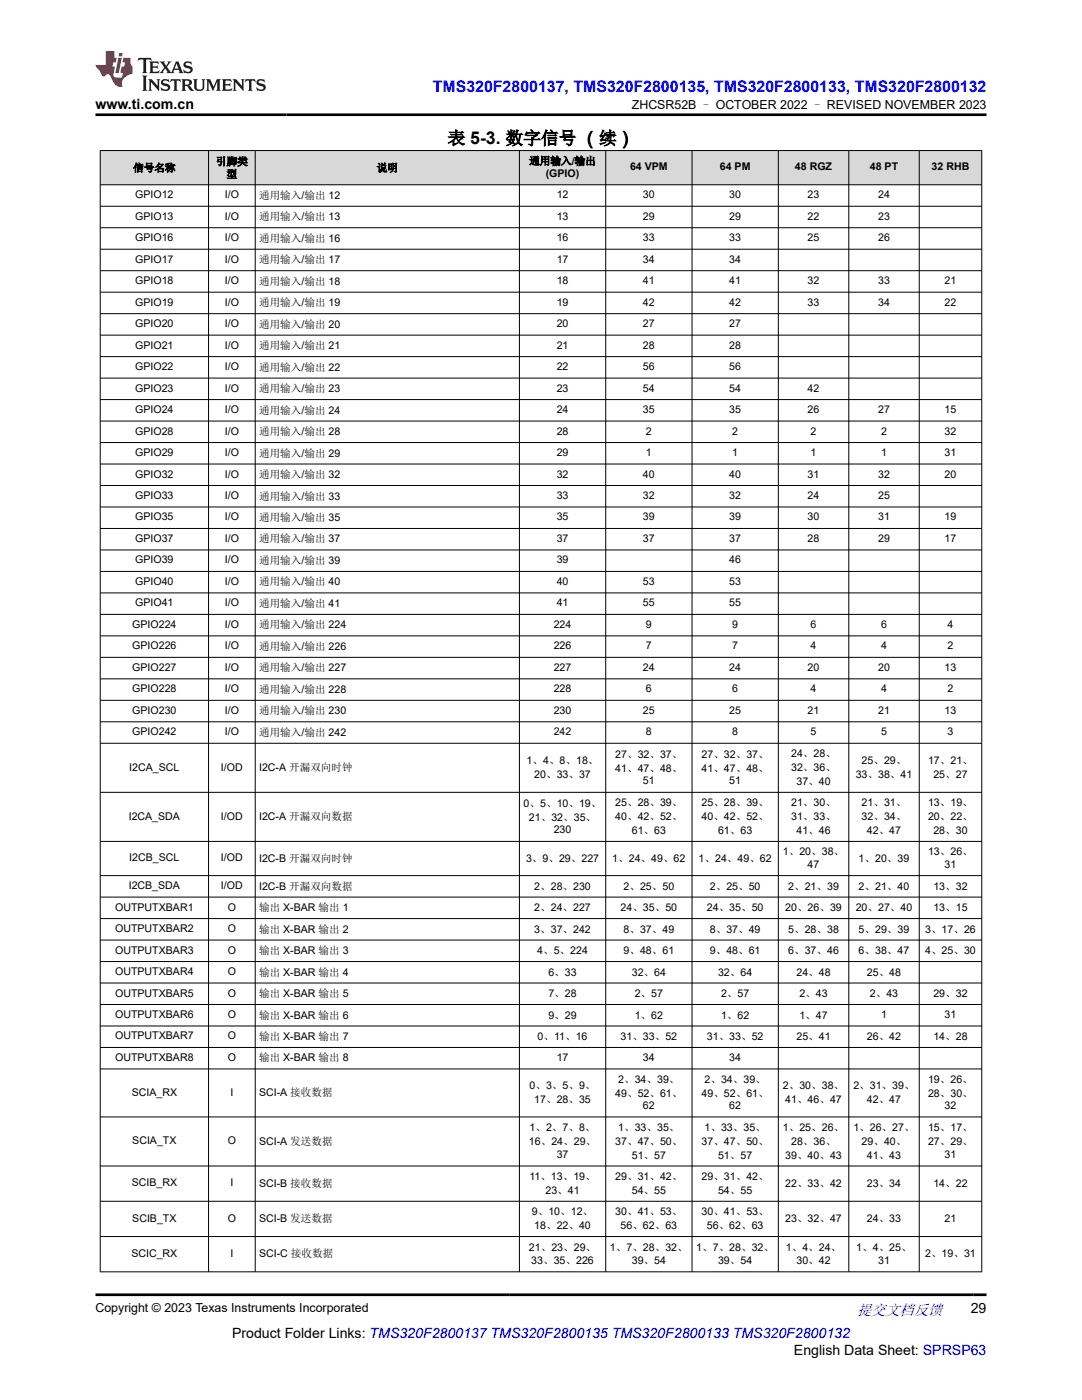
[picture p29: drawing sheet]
<svg xmlns="http://www.w3.org/2000/svg" width="216mm" height="279mm" viewBox="0 0 216 279" stroke-linecap="round" stroke-linejoin="round" font-family="sans-serif">
<defs><g id="words">
<text font-size="3.5" x="89.3" y="28.8">表 5-3. 数字信号 （续）</text>
<text font-size="3.2" fill="#00f" x="86.4" y="18.3">TMS320F2800137, TMS320F2800135, TMS320F2800133, TMS320F2800132</text>
<text font-size="3" fill="#00f" x="171" y="262.4">提交文档反馈</text>
<g font-size="2.8">
<text x="19" y="21.7">www.ti.com.cn</text>
<text x="193.7" y="262.1">29</text>
<text x="46.3" y="266.9">Product Folder Links: TMS320F2800137 TMS320F2800135 TMS320F2800133 TMS320F2800132</text>
<text x="158.4" y="270.3">English Data Sheet: SPRSP63</text>
</g>
<g font-size="2.5">
<text x="126.1" y="21.8">ZHCSR52B – OCTOBER 2022 – REVISED NOVEMBER 2023</text>
<text x="19" y="261.8">Copyright © 2023 Texas Instruments Incorporated</text>
</g>
<g font-size="2.1">
<text x="26.6" y="34.2">信号名称</text>
<text x="43.1" y="33">引脚类</text>
<text x="45.2" y="35.5">型</text>
<text x="75.2" y="34.2">说明</text>
<text x="105.6" y="32.8">通用输入/输出</text>
<text x="108.9" y="35.4">(GPIO)</text>
<text x="125.7" y="34">64 VPM</text>
<text x="143.6" y="34">64 PM</text>
<text x="158.6" y="34">48 RGZ</text>
<text x="173.6" y="34">48 PT</text>
<text x="185.9" y="34">32 RHB</text>
<text x="27" y="39.6">GPIO12</text>
<text x="44.9" y="39.6">I/O</text>
<text x="51.7" y="39.7">通用输入/输出 12</text>
<text x="111.1" y="39.6">12</text>
<text x="128.3" y="39.6">30</text>
<text x="145.5" y="39.6">30</text>
<text x="161.2" y="39.6">23</text>
<text x="175.2" y="39.6">24</text>
<text x="27" y="43.9">GPIO13</text>
<text x="44.9" y="43.9">I/O</text>
<text x="51.7" y="44">通用输入/输出 13</text>
<text x="111.1" y="43.9">13</text>
<text x="128.3" y="43.9">29</text>
<text x="145.5" y="43.9">29</text>
<text x="161.2" y="43.9">22</text>
<text x="175.2" y="43.9">23</text>
<text x="27" y="48.1">GPIO16</text>
<text x="27" y="52.4">GPIO17</text>
<text x="44.9" y="48.1">I/O</text>
<text x="44.9" y="52.4">I/O</text>
<text x="51.7" y="48.2">通用输入/输出 16</text>
<text x="51.7" y="52.5">通用输入/输出 17</text>
<text x="111.1" y="48.1">16</text>
<text x="111.1" y="52.4">17</text>
<text x="128.3" y="48.1">33</text>
<text x="128.3" y="52.4">34</text>
<text x="145.5" y="48.1">33</text>
<text x="145.5" y="52.4">34</text>
<text x="161.2" y="48.1">25</text>
<text x="175.2" y="48.1">26</text>
<text x="27" y="56.7">GPIO18</text>
<text x="44.9" y="56.7">I/O</text>
<text x="51.7" y="56.8">通用输入/输出 18</text>
<text x="111.1" y="56.7">18</text>
<text x="128.3" y="56.7">41</text>
<text x="145.5" y="56.7">41</text>
<text x="161.2" y="56.7">32</text>
<text x="175.2" y="56.7">33</text>
<text x="188.5" y="56.7">21</text>
<text x="27" y="61">GPIO19</text>
<text x="27" y="65.3">GPIO20</text>
<text x="44.9" y="61">I/O</text>
<text x="44.9" y="65.3">I/O</text>
<text x="51.7" y="61.1">通用输入/输出 19</text>
<text x="51.7" y="65.4">通用输入/输出 20</text>
<text x="111.1" y="61">19</text>
<text x="111.1" y="65.3">20</text>
<text x="128.3" y="61">42</text>
<text x="128.3" y="65.3">27</text>
<text x="145.5" y="61">42</text>
<text x="145.5" y="65.3">27</text>
<text x="161.2" y="61">33</text>
<text x="175.2" y="61">34</text>
<text x="188.5" y="61">22</text>
<text x="27" y="69.6">GPIO21</text>
<text x="44.9" y="69.6">I/O</text>
<text x="51.7" y="69.7">通用输入/输出 21</text>
<text x="111.1" y="69.6">21</text>
<text x="128.3" y="69.6">28</text>
<text x="145.5" y="69.6">28</text>
<text x="27" y="73.9">GPIO22</text>
<text x="44.9" y="73.9">I/O</text>
<text x="51.7" y="74">通用输入/输出 22</text>
<text x="111.1" y="73.9">22</text>
<text x="128.3" y="73.9">56</text>
<text x="145.5" y="73.9">56</text>
<text x="27" y="78.2">GPIO23</text>
<text x="27" y="82.4">GPIO24</text>
<text x="44.9" y="78.2">I/O</text>
<text x="44.9" y="82.4">I/O</text>
<text x="51.7" y="78.3">通用输入/输出 23</text>
<text x="51.7" y="82.5">通用输入/输出 24</text>
<text x="111.1" y="78.2">23</text>
<text x="111.1" y="82.4">24</text>
<text x="128.3" y="78.2">54</text>
<text x="128.3" y="82.4">35</text>
<text x="145.5" y="78.2">54</text>
<text x="145.5" y="82.4">35</text>
<text x="161.2" y="78.2">42</text>
<text x="161.2" y="82.4">26</text>
<text x="175.2" y="82.4">27</text>
<text x="188.5" y="82.4">15</text>
<text x="27" y="86.7">GPIO28</text>
<text x="44.9" y="86.7">I/O</text>
<text x="51.7" y="86.8">通用输入/输出 28</text>
<text x="111.1" y="86.7">28</text>
<text x="128.9" y="86.7">2</text>
<text x="146.1" y="86.7">2</text>
<text x="161.7" y="86.7">2</text>
<text x="175.8" y="86.7">2</text>
<text x="188.5" y="86.7">32</text>
<text x="27" y="91">GPIO29</text>
<text x="27" y="95.3">GPIO32</text>
<text x="44.9" y="91">I/O</text>
<text x="44.9" y="95.3">I/O</text>
<text x="51.7" y="91.1">通用输入/输出 29</text>
<text x="51.7" y="95.4">通用输入/输出 32</text>
<text x="111.1" y="91">29</text>
<text x="111.1" y="95.3">32</text>
<text x="128.3" y="95.3">40</text>
<text x="128.9" y="91">1</text>
<text x="145.5" y="95.3">40</text>
<text x="146.1" y="91">1</text>
<text x="161.2" y="95.3">31</text>
<text x="161.7" y="91">1</text>
<text x="175.2" y="95.3">32</text>
<text x="175.8" y="91">1</text>
<text x="188.5" y="91">31</text>
<text x="188.5" y="95.3">20</text>
<text x="27" y="99.6">GPIO33</text>
<text x="44.9" y="99.6">I/O</text>
<text x="51.7" y="99.7">通用输入/输出 33</text>
<text x="111.1" y="99.6">33</text>
<text x="128.3" y="99.6">32</text>
<text x="145.5" y="99.6">32</text>
<text x="161.2" y="99.6">24</text>
<text x="175.2" y="99.6">25</text>
<text x="27" y="103.9">GPIO35</text>
<text x="44.9" y="103.9">I/O</text>
<text x="51.7" y="104">通用输入/输出 35</text>
<text x="111.1" y="103.9">35</text>
<text x="128.3" y="103.9">39</text>
<text x="145.5" y="103.9">39</text>
<text x="161.2" y="103.9">30</text>
<text x="175.2" y="103.9">31</text>
<text x="188.5" y="103.9">19</text>
<text x="27" y="108.2">GPIO37</text>
<text x="27" y="112.4">GPIO39</text>
<text x="44.9" y="108.2">I/O</text>
<text x="44.9" y="112.4">I/O</text>
<text x="51.7" y="108.3">通用输入/输出 37</text>
<text x="51.7" y="112.6">通用输入/输出 39</text>
<text x="111.1" y="108.2">37</text>
<text x="111.1" y="112.4">39</text>
<text x="128.3" y="108.2">37</text>
<text x="145.5" y="108.2">37</text>
<text x="145.5" y="112.4">46</text>
<text x="161.2" y="108.2">28</text>
<text x="175.2" y="108.2">29</text>
<text x="188.5" y="108.2">17</text>
<text x="27" y="116.7">GPIO40</text>
<text x="44.9" y="116.7">I/O</text>
<text x="51.7" y="116.8">通用输入/输出 40</text>
<text x="111.1" y="116.7">40</text>
<text x="128.3" y="116.7">53</text>
<text x="145.5" y="116.7">53</text>
<text x="26.4" y="125.3">GPIO224</text>
<text x="27" y="121">GPIO41</text>
<text x="44.9" y="121">I/O</text>
<text x="44.9" y="125.3">I/O</text>
<text x="51.7" y="121.1">通用输入/输出 41</text>
<text x="51.7" y="125.4">通用输入/输出 224</text>
<text x="110.5" y="125.3">224</text>
<text x="111.1" y="121">41</text>
<text x="128.3" y="121">55</text>
<text x="128.9" y="125.3">9</text>
<text x="145.5" y="121">55</text>
<text x="146.1" y="125.3">9</text>
<text x="161.7" y="125.3">6</text>
<text x="175.8" y="125.3">6</text>
<text x="189.1" y="125.3">4</text>
<text x="26.4" y="129.6">GPIO226</text>
<text x="44.9" y="129.6">I/O</text>
<text x="51.7" y="129.7">通用输入/输出 226</text>
<text x="110.5" y="129.6">226</text>
<text x="128.9" y="129.6">7</text>
<text x="146.1" y="129.6">7</text>
<text x="161.7" y="129.6">4</text>
<text x="175.8" y="129.6">4</text>
<text x="189.1" y="129.6">2</text>
<text x="26.4" y="133.9">GPIO227</text>
<text x="44.9" y="133.9">I/O</text>
<text x="51.7" y="134">通用输入/输出 227</text>
<text x="110.5" y="133.9">227</text>
<text x="128.3" y="133.9">24</text>
<text x="145.5" y="133.9">24</text>
<text x="161.2" y="133.9">20</text>
<text x="175.2" y="133.9">20</text>
<text x="188.5" y="133.9">13</text>
<text x="26.4" y="138.2">GPIO228</text>
<text x="26.4" y="142.5">GPIO230</text>
<text x="44.9" y="138.2">I/O</text>
<text x="44.9" y="142.5">I/O</text>
<text x="51.7" y="138.3">通用输入/输出 228</text>
<text x="51.7" y="142.6">通用输入/输出 230</text>
<text x="110.5" y="138.2">228</text>
<text x="110.5" y="142.5">230</text>
<text x="128.3" y="142.5">25</text>
<text x="128.9" y="138.2">6</text>
<text x="145.5" y="142.5">25</text>
<text x="146.1" y="138.2">6</text>
<text x="161.2" y="142.5">21</text>
<text x="161.7" y="138.2">4</text>
<text x="175.2" y="142.5">21</text>
<text x="175.8" y="138.2">4</text>
<text x="188.5" y="142.5">13</text>
<text x="189.1" y="138.2">2</text>
<text x="26.4" y="146.7">GPIO242</text>
<text x="44.9" y="146.7">I/O</text>
<text x="51.7" y="146.8">通用输入/输出 242</text>
<text x="110.5" y="146.7">242</text>
<text x="128.9" y="146.7">8</text>
<text x="146.1" y="146.7">8</text>
<text x="161.7" y="146.7">5</text>
<text x="175.8" y="146.7">5</text>
<text x="189.1" y="146.7">3</text>
<text x="25.8" y="153.8">I2CA_SCL</text>
<text x="44.1" y="153.8">I/OD</text>
<text x="51.7" y="153.9">I2C-A 开漏双向时钟</text>
<text x="105.1" y="152.5">1、4、8、18、</text>
<text x="106.6" y="155.3">20、33、37</text>
<text x="122.8" y="151.2">27、32、37、</text>
<text x="122.8" y="154">41、47、48、</text>
<text x="140" y="151.2">27、32、37、</text>
<text x="140" y="154">41、47、48、</text>
<text x="157.9" y="151.1">24、28、</text>
<text x="157.9" y="153.9">32、36、</text>
<text x="170.7" y="155.3">33、38、41</text>
<text x="171.9" y="152.5">25、29、</text>
<text x="185.2" y="152.5">17、21、</text>
<text x="186.2" y="155.3">25、27</text>
<text x="104.5" y="161">0、5、10、19、</text>
<text x="122.8" y="160.9">25、28、39、</text>
<text x="128.3" y="156.5">51</text>
<text x="140" y="160.9">25、28、39、</text>
<text x="145.5" y="156.5">51</text>
<text x="157.9" y="160.9">21、30、</text>
<text x="158.9" y="156.6">37、40</text>
<text x="171.9" y="160.9">21、31、</text>
<text x="185.2" y="160.9">13、19、</text>
<text x="25.7" y="163.6">I2CA_SDA</text>
<text x="44.1" y="163.6">I/OD</text>
<text x="51.7" y="163.7">I2C-A 开漏双向数据</text>
<text x="105.5" y="163.8">21、32、35、</text>
<text x="110.5" y="166.3">230</text>
<text x="122.8" y="163.7">40、42、52、</text>
<text x="126.1" y="166.4">61、63</text>
<text x="140" y="163.7">40、42、52、</text>
<text x="143.3" y="166.4">61、63</text>
<text x="157.9" y="163.7">31、33、</text>
<text x="158.9" y="166.4">41、46</text>
<text x="171.9" y="163.7">32、34、</text>
<text x="173" y="166.4">42、47</text>
<text x="185.2" y="163.7">20、22、</text>
<text x="186.2" y="166.4">28、30</text>
<text x="25.8" y="171.9">I2CB_SCL</text>
<text x="44.1" y="171.9">I/OD</text>
<text x="51.7" y="172">I2C-B 开漏双向时钟</text>
<text x="105" y="172">3、9、29、227</text>
<text x="122.2" y="172">1、24、49、62</text>
<text x="139.4" y="172">1、24、49、62</text>
<text x="156.2" y="170.7">1、20、38、</text>
<text x="161.2" y="173.3">47</text>
<text x="171.3" y="172">1、20、39</text>
<text x="185.2" y="170.7">13、26、</text>
<text x="188.5" y="173.3">31</text>
<text x="25.7" y="177.4">I2CB_SDA</text>
<text x="44.1" y="177.4">I/OD</text>
<text x="51.7" y="177.5">I2C-B 开漏双向数据</text>
<text x="106.6" y="177.5">2、28、230</text>
<text x="124.4" y="177.5">2、25、50</text>
<text x="141.6" y="177.5">2、25、50</text>
<text x="157.3" y="177.5">2、21、39</text>
<text x="171.3" y="177.5">2、21、40</text>
<text x="186.2" y="177.5">13、32</text>
<text x="23" y="181.7">OUTPUTXBAR1</text>
<text x="45.4" y="181.7">O</text>
<text x="51.7" y="181.8">输出 X-BAR 输出 1</text>
<text x="106.6" y="181.8">2、24、227</text>
<text x="123.8" y="181.8">24、35、50</text>
<text x="141" y="181.8">24、35、50</text>
<text x="156.7" y="181.8">20、26、39</text>
<text x="170.7" y="181.8">20、27、40</text>
<text x="186.2" y="181.8">13、15</text>
<text x="23" y="186">OUTPUTXBAR2</text>
<text x="23" y="190.3">OUTPUTXBAR3</text>
<text x="45.4" y="186">O</text>
<text x="45.4" y="190.3">O</text>
<text x="51.7" y="186.1">输出 X-BAR 输出 2</text>
<text x="51.7" y="190.4">输出 X-BAR 输出 3</text>
<text x="106.6" y="186.1">3、37、242</text>
<text x="107.2" y="190.4">4、5、224</text>
<text x="124.4" y="186.1">8、37、49</text>
<text x="124.4" y="190.4">9、48、61</text>
<text x="141.6" y="186.1">8、37、49</text>
<text x="141.6" y="190.4">9、48、61</text>
<text x="157.3" y="186.1">5、28、38</text>
<text x="157.3" y="190.4">6、37、46</text>
<text x="171.3" y="186.1">5、29、39</text>
<text x="171.3" y="190.4">6、38、47</text>
<text x="184.6" y="186.1">3、17、26</text>
<text x="184.6" y="190.4">4、25、30</text>
<text x="23" y="194.6">OUTPUTXBAR4</text>
<text x="45.4" y="194.6">O</text>
<text x="51.7" y="194.7">输出 X-BAR 输出 4</text>
<text x="109.4" y="194.7">6、33</text>
<text x="126.1" y="194.7">32、64</text>
<text x="143.3" y="194.7">32、64</text>
<text x="158.9" y="194.7">24、48</text>
<text x="173" y="194.7">25、48</text>
<text x="23" y="198.9">OUTPUTXBAR5</text>
<text x="23" y="203.2">OUTPUTXBAR6</text>
<text x="45.4" y="198.9">O</text>
<text x="45.4" y="203.2">O</text>
<text x="51.7" y="199">输出 X-BAR 输出 5</text>
<text x="51.7" y="203.3">输出 X-BAR 输出 6</text>
<text x="109.4" y="199">7、28</text>
<text x="109.4" y="203.3">9、29</text>
<text x="126.7" y="199">2、57</text>
<text x="126.7" y="203.3">1、62</text>
<text x="143.9" y="199">2、57</text>
<text x="143.9" y="203.3">1、62</text>
<text x="159.5" y="199">2、43</text>
<text x="159.5" y="203.3">1、47</text>
<text x="173.6" y="199">2、43</text>
<text x="175.8" y="203.2">1</text>
<text x="186.2" y="199">29、32</text>
<text x="188.5" y="203.2">31</text>
<text x="23" y="207.4">OUTPUTXBAR7</text>
<text x="45.4" y="207.4">O</text>
<text x="51.7" y="207.6">输出 X-BAR 输出 7</text>
<text x="107.3" y="207.6">0、11、16</text>
<text x="123.8" y="207.6">31、33、52</text>
<text x="141" y="207.6">31、33、52</text>
<text x="158.9" y="207.6">25、41</text>
<text x="173" y="207.6">26、42</text>
<text x="186.2" y="207.6">14、28</text>
<text x="23" y="211.7">OUTPUTXBAR8</text>
<text x="45.4" y="211.7">O</text>
<text x="51.7" y="211.8">输出 X-BAR 输出 8</text>
<text x="111.1" y="211.7">17</text>
<text x="128.3" y="211.7">34</text>
<text x="145.5" y="211.7">34</text>
<text x="26.3" y="218.7">SCIA_RX</text>
<text x="46" y="218.7">I</text>
<text x="51.7" y="218.8">SCI-A 接收数据</text>
<text x="105.7" y="217.4">0、3、5、9、</text>
<text x="106.6" y="220.2">17、28、35</text>
<text x="122.8" y="218.9">49、52、61、</text>
<text x="123.4" y="216.1">2、34、39、</text>
<text x="128.3" y="221.4">62</text>
<text x="140" y="218.9">49、52、61、</text>
<text x="140.6" y="216.1">2、34、39、</text>
<text x="145.5" y="221.4">62</text>
<text x="156.2" y="217.4">2、30、38、</text>
<text x="156.7" y="220.2">41、46、47</text>
<text x="170.3" y="217.4">2、31、39、</text>
<text x="173" y="220.2">42、47</text>
<text x="185.2" y="216.1">19、26、</text>
<text x="185.2" y="218.9">28、30、</text>
<text x="188.5" y="221.4">32</text>
<text x="105.7" y="225.8">1、2、7、8、</text>
<text x="123.4" y="225.7">1、33、35、</text>
<text x="140.6" y="225.7">1、33、35、</text>
<text x="156.2" y="225.7">1、25、26、</text>
<text x="170.3" y="225.7">1、26、27、</text>
<text x="185.2" y="225.8">15、17、</text>
<text x="26.4" y="228.4">SCIA_TX</text>
<text x="45.4" y="228.4">O</text>
<text x="51.7" y="228.5">SCI-A 发送数据</text>
<text x="105.5" y="228.6">16、24、29、</text>
<text x="111.1" y="231.1">37</text>
<text x="122.8" y="228.5">37、47、50、</text>
<text x="126.1" y="231.2">51、57</text>
<text x="140" y="228.5">37、47、50、</text>
<text x="143.3" y="231.2">51、57</text>
<text x="156.7" y="231.2">39、40、43</text>
<text x="157.9" y="228.5">28、36、</text>
<text x="171.9" y="228.5">29、40、</text>
<text x="173" y="231.2">41、43</text>
<text x="185.2" y="228.6">27、29、</text>
<text x="188.5" y="231.1">31</text>
<text x="26.3" y="236.8">SCIB_RX</text>
<text x="46" y="236.8">I</text>
<text x="51.7" y="236.9">SCI-B 接收数据</text>
<text x="105.6" y="235.5">11、13、19、</text>
<text x="108.8" y="238.3">23、41</text>
<text x="122.8" y="235.5">29、31、42、</text>
<text x="126.1" y="238.3">54、55</text>
<text x="140" y="235.5">29、31、42、</text>
<text x="143.3" y="238.3">54、55</text>
<text x="156.7" y="236.9">22、33、42</text>
<text x="173" y="236.9">23、34</text>
<text x="186.2" y="236.9">14、22</text>
<text x="26.4" y="243.8">SCIB_TX</text>
<text x="45.4" y="243.8">O</text>
<text x="51.7" y="243.9">SCI-B 发送数据</text>
<text x="106.1" y="242.5">9、10、12、</text>
<text x="106.6" y="245.3">18、22、40</text>
<text x="122.8" y="242.5">30、41、53、</text>
<text x="123.8" y="245.3">56、62、63</text>
<text x="140" y="242.5">30、41、53、</text>
<text x="141" y="245.3">56、62、63</text>
<text x="156.7" y="243.9">23、32、47</text>
<text x="173" y="243.9">24、33</text>
<text x="188.5" y="243.8">21</text>
<text x="26.2" y="250.8">SCIC_RX</text>
<text x="46" y="250.8">I</text>
<text x="51.7" y="251">SCI-C 接收数据</text>
<text x="105.5" y="249.6">21、23、29、</text>
<text x="121.7" y="249.6">1、7、28、32、</text>
<text x="138.9" y="249.6">1、7、28、32、</text>
<text x="156.8" y="249.6">1、4、24、</text>
<text x="170.9" y="249.7">1、4、25、</text>
<text x="184.6" y="251">2、19、31</text>
<text x="106" y="252.3">33、35、226</text>
<text x="126.1" y="252.3">39、54</text>
<text x="143.3" y="252.3">39、54</text>
<text x="158.9" y="252.3">30、42</text>
<text x="175.2" y="252.2">31</text>
</g>
</g></defs>
<g fill="#d8d8d8">
<path d="M20 30h175.9v6.9h-175.9z" fill-rule="evenodd"/>
<path d="M20.1 30.1h21.5v6.7h-21.5z" fill-rule="evenodd"/>
<path d="M41.7 30.1h9.2v6.7h-9.2z" fill-rule="evenodd"/>
<path d="M51 30.1h52.6v6.7h-52.6z" fill-rule="evenodd"/>
<path d="M103.7 30.1h17.1v6.7h-17.1z" fill-rule="evenodd"/>
<path d="M120.9 30.1h17.1v6.7h-17.1z" fill-rule="evenodd"/>
<path d="M138.1 30.1h17.1v6.7h-17.1z" fill-rule="evenodd"/>
<path d="M155.4 30.1h13.9v6.7h-13.9z" fill-rule="evenodd"/>
<path d="M169.4 30.1h14v6.7h-14z" fill-rule="evenodd"/>
<path d="M183.5 30.1h12.3v6.7h-12.3z" fill-rule="evenodd"/>
</g>
<g fill="none" stroke="#000" stroke-width=".2">
<path d="M19.9 30h176.1M19.9 36.9h176.1M20 30v223.9M41.6 30v223.9M50.9 30v223.9M103.6 30v223.9M120.9 30v223.9M138.1 30v223.9M155.3 30v223.9M169.4 30v223.9M183.4 30v223.9M195.9 30v223.9"/>
<path d="M19.9 41.2h176.1M19.9 45.5h176.1M19.9 49.7h176.1M19.9 54h176.1M19.9 58.3h176.1M19.9 62.6h176.1M19.9 66.9h176.1M19.9 71.2h176.1M19.9 75.5h176.1M19.9 79.7h176.1M19.9 84h176.1M19.9 88.3h176.1"/>
<path d="M19.9 92.6h176.1M19.9 96.9h176.1M19.9 101.2h176.1M19.9 105.5h176.1M19.9 109.8h176.1M19.9 114h176.1M19.9 118.3h176.1M19.9 122.6h176.1M19.9 126.9h176.1M19.9 131.2h176.1M19.9 135.5h176.1M19.9 139.8h176.1"/>
<path d="M19.9 144.1h176.1M19.9 148.3h176.1M19.9 158.1h176.1M19.9 167.9h176.1M19.9 174.7h176.1M19.9 179h176.1M19.9 183.3h176.1M19.9 187.6h176.1M19.9 191.9h176.1M19.9 196.2h176.1M19.9 200.5h176.1M19.9 204.8h176.1"/>
<path d="M19.9 209h176.1M19.9 213.3h176.1M19.9 222.9h176.1M19.9 232.7h176.1M19.9 239.7h176.1M19.9 246.8h176.1M19.9 253.8h176.1"/>
</g>
<path d="M27.7 11.6l-.2 .5 .5-.2h.6v.1v2.2l-.2 .4h1l-.2-.4v-2.2v-.1h.5l.5 .2-.1-.5zM29.8 12.3l.2 .4v1.5l-.2 .4h1.9l.1-.6a1.08 1.08 0 0 1-1.3 .2v-.7h.6l.4 .2v-.7l-.4 .2h-.6v-.5l.2-.2a1 1 0 0 1 1 .3l-.1-.5zM31.8 12.3l1 1.1-1 1.2h.9l-.2-.2 .4-.8 .5 .8-.2 .2h1.6l-.2-.2 .1-.5h1l.1 .5-.1 .2h.9l-.2-.3-.8-2h-.5l-1 2.2-.8-1.1 .9-1.1h-.8l.2 .2-.5 .6-.3-.6 .1-.2zM35.2 12.7l.4 1h-.8zM36.8 12.4a.65 .65 0 0 0-.2 .7 .65 .65 0 0 0 .6 .5l.7 .1 .1 .3a.79 .79 0 0 1-.7 .4 .79 .79 0 0 1-.7-.5l.1 .7 .2-.1a.93 .93 0 0 0 1.1 .1 .93 .93 0 0 0 .4-1 1.46 1.46 0 0 0-1.2-.6l-.1-.3a1.09 1.09 0 0 1 1.2 .2l-.2-.6-.1 .1-.6-.2zM28.4 15.1l.2 .4v2.2l-.2 .4h1l-.2-.4v-2.2l.2-.4zM29.6 15.8l.2 .4v1.5l-.2 .4h.8l-.3-.4v-1.3l1.7 1.8v-2l.2-.4h-.8l.2 .2 .1 1.1-1.2-1.3zM32.3 15.9a.65 .65 0 0 0-.2 .8 .65 .65 0 0 0 .7 .4l.6 .2 .1 .2a.79 .79 0 0 1-.7 .4 .79 .79 0 0 1-.7-.5l.1 .7 .2-.1a.93 .93 0 0 0 1.1 .1 .93 .93 0 0 0 .4-.9 1.46 1.46 0 0 0-1.2-.6l-.1-.4a1.09 1.09 0 0 1 1.2 .2l-.2-.6-.1 .1-.6-.1zM34.1 15.8l-.1 .6a.63 .63 0 0 1 .7-.3l.1 1.6-.3 .4h1l-.2-.4v-1.6a.66 .66 0 0 1 .8 .3l-.1-.6zM36.2 15.8l.2 .4v1.5l-.2 .4h.9l-.2-.2v-.7h.5l.1 .2a.79 .79 0 0 0 1.2 .6l-1-.9a.61 .61 0 0 0 .6-.6 .61 .61 0 0 0-.5-.7zM36.9 16.1h.2a.47 .47 0 0 1 .5 .1 .47 .47 0 0 1 .1 .5l-.2 .1-.6 .1zM38.5 15.8l.2 .2a2.27 2.27 0 0 0 .4 2 1.04 1.04 0 0 0 1.7-.7v-1.3l.2-.2h-.8l.2 .4v1.1a.6 .6 0 0 1-.6 .6 .6 .6 0 0 1-.6-.6v-1.1l.3-.4zM41.1 15.8l.2 .4v1.5l-.2 .4h.7l-.2-.4v-1.4l.9 1.9 .8-1.9v1.4l-.2 .4h1l-.3-.4v-1.5l.3-.4h-.8l-.7 1.5-.7-1.5zM44.3 15.8l.2 .4v1.5l-.2 .4h1.9l.1-.6a1.09 1.09 0 0 1-1.3 .2v-.7h.6l.4 .2v-.6l-.4 .2h-.6v-.6l.2-.1a1.01 1.01 0 0 1 1 .3l-.1-.6zM46.4 15.8l.3 .4v1.5l-.3 .4h.8l-.2-.4v-1.3l1.6 1.8v-2l.2-.4h-.7l.2 .2v1.1l-1.2-1.3zM49 15.8l-.1 .6a.63 .63 0 0 1 .8-.3v1.6l-.3 .4h1l-.2-.4v-1.6a.66 .66 0 0 1 .8 .3l-.1-.6zM51.4 15.9a.65 .65 0 0 0-.2 .8 .65 .65 0 0 0 .6 .4l.6 .2 .2 .2a.79 .79 0 0 1-.8 .4 .79 .79 0 0 1-.6-.5l.1 .7 .2-.1a.93 .93 0 0 0 1 .1 .93 .93 0 0 0 .5-.9 1.46 1.46 0 0 0-1.3-.6l-.1-.4a1.09 1.09 0 0 1 1.3 .2l-.2-.6-.2 .1-.5-.1z" fill="#231f20"/>
<path d="M21.1 10.2v2.8h-2.1l.1 .3 .9 1a.95 .95 0 0 0 .9 .9 .59 .59 0 0 1 .6-.4 .59 .59 0 0 1 .5 .4l.4 .7a1.59 1.59 0 0 0 2.1 1.4 1.61 1.61 0 0 1 1-2.3l1-.3-.1-1.5a1.59 1.59 0 0 1-.4-1.7h-1.4l-.2 .9h.5l-.1 .9h-.5l-.2 1v.2l.4 .1-.2 .9h-.6a.73 .73 0 0 1-1.1-.7l.3-1.5h-.5l.2-.9h.5l.2-.9h-.5v-1.3zM23.6 11.5l-.6 3.1h.7l.6-3.1zM23.8 10.6l-.1 .6h.7l.1-.6z" fill="#ed1c24"/>
<path d="M19 22.9h177.8M19 258.4h177.8" fill="none" stroke="#000" stroke-width=".53"/>
<use href="#words"/>
</svg>
